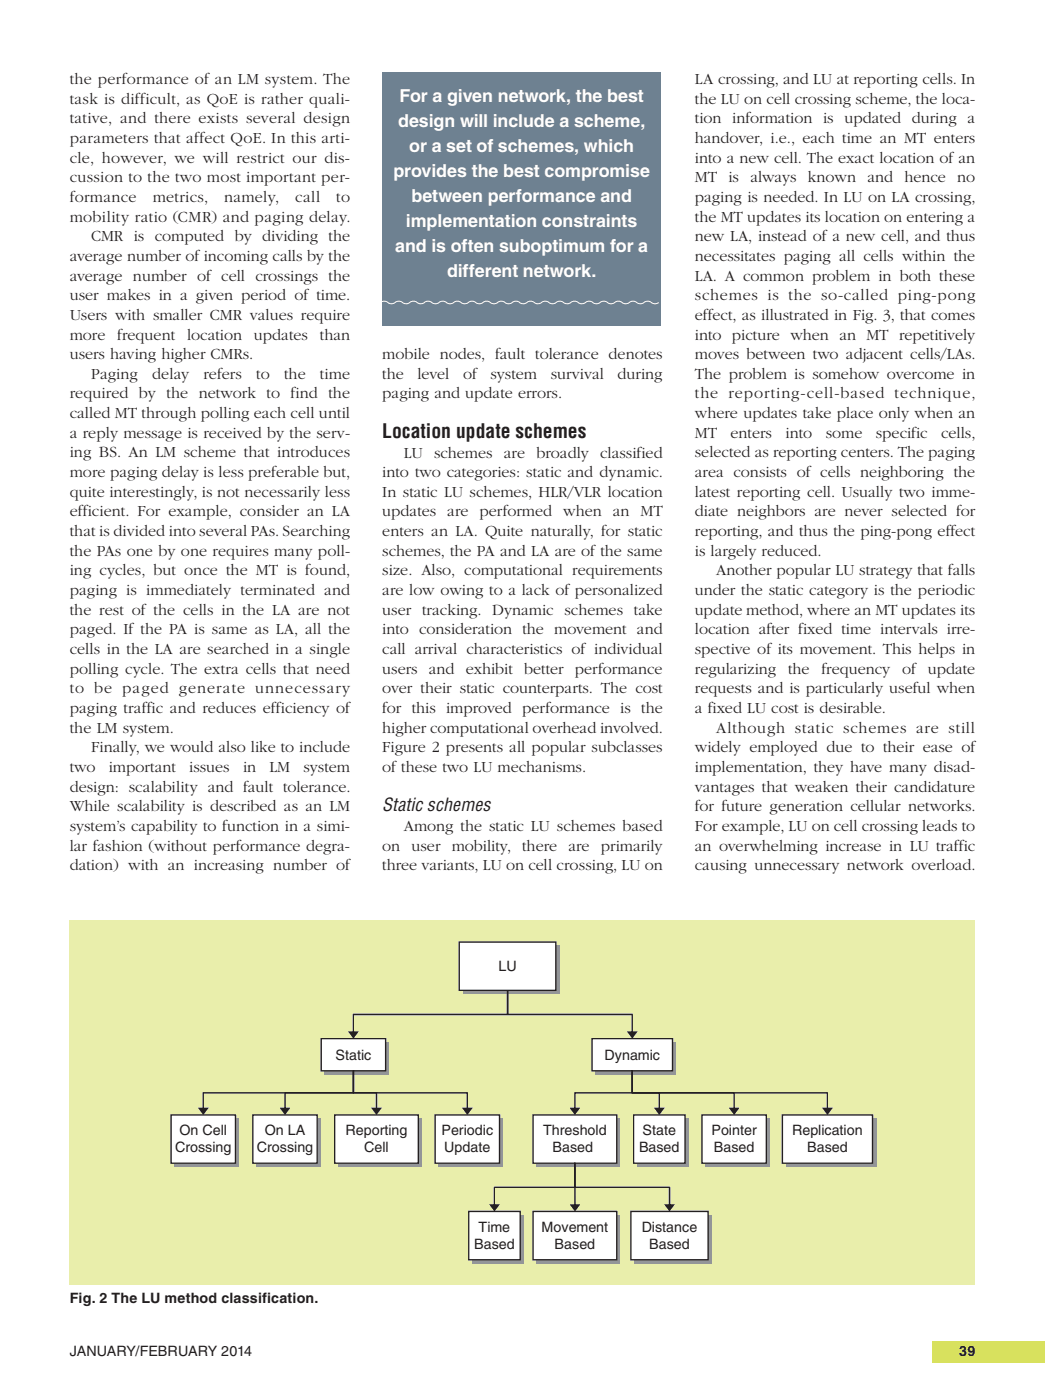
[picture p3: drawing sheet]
<svg xmlns="http://www.w3.org/2000/svg" width="206mm" height="276mm" viewBox="0 0 206 276" stroke-linecap="round" stroke-linejoin="round" font-family="sans-serif">
<defs><g id="words">
<text font-size="3.9" fill="#231f20" x="75.5" y="86.4">Location update schemes</text>
<g font-size="3.5" fill="#fff">
<text x="78.8" y="20">For a given network, the best</text>
<text x="78.6" y="25">design will include a scheme,</text>
<text x="80.8" y="29.9">or a set of schemes, which</text>
<text x="77.6" y="34.9">provides the best compromise</text>
<text x="81.2" y="39.8">between performance and</text>
<text x="80.1" y="44.7">implementation constraints</text>
<text x="78" y="49.7">and is often suboptimum for a</text>
<text x="88.2" y="54.6">different network.</text>
</g>
<text font-size="3.5" fill="#231f20" x="75.5" y="160.2">Static schemes</text>
<g font-size="3.2" fill="#231f20">
<text x="13.8" y="16.6">the performance of an LM system. The</text>
<text x="137.1" y="16.6">LA crossing, and LU at reporting cells. In</text>
<text x="13.8" y="20.5">task is difficult, as QoE is rather quali-</text>
<text x="137.1" y="20.5">the LU on cell crossing scheme, the loca-</text>
<text x="13.8" y="24.3">tative, and there exists several design</text>
<text x="13.8" y="28.2">parameters that affect QoE. In this arti-</text>
<text x="137.1" y="24.3">tion information is updated during a</text>
<text x="137.1" y="28.2">handover, i.e., each time an MT enters</text>
<text x="13.8" y="32.1">cle, however, we will restrict our dis-</text>
<text x="13.8" y="36">cussion to the two most important per-</text>
<text x="137.1" y="32.1">into a new cell. The exact location of an</text>
<text x="137.1" y="36">MT</text>
<text x="143.8" y="36">is</text>
<text x="148.1" y="36">always</text>
<text x="159.4" y="36">known</text>
<text x="171.2" y="36">and</text>
<text x="178.5" y="36">hence</text>
<text x="188.9" y="36">no</text>
<text x="13.8" y="39.9">formance</text>
<text x="30.1" y="39.9">metrics,</text>
<text x="44.2" y="39.9">namely,</text>
<text x="58.3" y="39.9">call</text>
<text x="66.4" y="39.9">to</text>
<text x="137.1" y="39.9">paging is needed. In LU on LA crossing,</text>
<text x="13.8" y="43.7">mobility ratio (CMR) and paging delay.</text>
<text x="18" y="47.6">CMR is computed by dividing the</text>
<text x="137.1" y="43.7">the MT updates its location on entering a</text>
<text x="137.1" y="47.6">new LA, instead of a new cell, and thus</text>
<text x="13.8" y="51.5">average number of incoming calls by the</text>
<text x="137.1" y="51.5">necessitates paging all cells within the</text>
<text x="13.8" y="55.4">average number of cell crossings the</text>
<text x="13.8" y="59.3">user makes in a given period of time.</text>
<text x="137.1" y="55.4">LA. A common problem in both these</text>
<text x="137.1" y="59.3">schemes is the so-called ping-pong</text>
<text x="13.8" y="63.1">Users with smaller CMR values require</text>
<text x="137.1" y="63.1">effect, as illustrated in Fig. 3, that comes</text>
<text x="13.8" y="67">more</text>
<text x="13.8" y="70.9">users having higher CMRs.</text>
<text x="23.1" y="67">frequent</text>
<text x="36.9" y="67">location</text>
<text x="50.1" y="67">updates</text>
<text x="63.1" y="67">than</text>
<text x="75.5" y="70.9">mobile nodes, fault tolerance denotes</text>
<text x="137.1" y="67">into picture when an MT repetitively</text>
<text x="137.1" y="70.9">moves between two adjacent cells/LAs.</text>
<text x="18" y="74.8">Paging</text>
<text x="30" y="74.8">delay</text>
<text x="40.2" y="74.8">refers</text>
<text x="50.6" y="74.8">to</text>
<text x="56.1" y="74.8">the</text>
<text x="63.2" y="74.8">time</text>
<text x="75.5" y="74.8">the</text>
<text x="82.4" y="74.8">level</text>
<text x="91.4" y="74.8">of</text>
<text x="96.8" y="74.8">system</text>
<text x="108.7" y="74.8">survival</text>
<text x="121.9" y="74.8">during</text>
<text x="137.1" y="74.8">The problem is somehow overcome in</text>
<text x="13.8" y="78.7">required by the network to find the</text>
<text x="13.8" y="82.5">called MT through polling each cell until</text>
<text x="75.5" y="78.6">paging and update errors.</text>
<text x="137.1" y="78.7">the reporting-cell-based technique,</text>
<text x="137.1" y="82.5">where updates take place only when an</text>
<text x="13.8" y="86.4">a reply message is received by the serv-</text>
<text x="137.1" y="86.4">MT</text>
<text x="144.2" y="86.4">enters</text>
<text x="155" y="86.4">into</text>
<text x="163" y="86.4">some</text>
<text x="172.9" y="86.4">specific</text>
<text x="185.8" y="86.4">cells,</text>
<text x="13.8" y="90.3">ing BS. An LM scheme that introduces</text>
<text x="13.8" y="94.2">more paging delay is less preferable but,</text>
<text x="75.5" y="94.2">into two categories: static and dynamic.</text>
<text x="79.7" y="90.3">LU</text>
<text x="85.7" y="90.3">schemes</text>
<text x="99.5" y="90.3">are</text>
<text x="105.9" y="90.3">broadly classified</text>
<text x="137.1" y="90.3">selected as reporting centers. The paging</text>
<text x="137.1" y="94.2">area consists of cells neighboring the</text>
<text x="13.8" y="98.1">quite interestingly, is not necessarily less</text>
<text x="13.8" y="101.9">efficient. For example, consider an LA</text>
<text x="75.5" y="98.1">In static LU schemes, HLR/VLR location</text>
<text x="75.5" y="102">updates are performed when an MT</text>
<text x="137.1" y="98.1">latest reporting cell. Usually two imme-</text>
<text x="137.1" y="101.9">diate neighbors are never selected for</text>
<text x="13.8" y="105.8">that is divided into several PAs. Searching</text>
<text x="75.5" y="105.8">enters an LA. Quite naturally, for static</text>
<text x="137.1" y="105.8">reporting, and thus the ping-pong effect</text>
<text x="13.8" y="109.7">the PAs one by one requires many poll-</text>
<text x="13.8" y="113.6">ing cycles, but once the MT is found,</text>
<text x="75.5" y="109.7">schemes, the PA and LA are of the same</text>
<text x="75.5" y="113.6">size. Also, computational requirements</text>
<text x="137.1" y="109.7">is largely reduced.</text>
<text x="141.4" y="113.6">Another popular LU strategy that falls</text>
<text x="13.8" y="117.5">paging is immediately terminated and</text>
<text x="75.5" y="117.5">are low owing to a lack of personalized</text>
<text x="137.1" y="117.5">under the static category is the periodic</text>
<text x="13.8" y="121.3">the rest of the cells in the LA are not</text>
<text x="13.8" y="125.2">paged. If the PA is same as LA, all the</text>
<text x="75.5" y="121.3">user tracking. Dynamic schemes take</text>
<text x="75.5" y="125.2">into consideration the movement and</text>
<text x="137.1" y="125.2">location after fixed time intervals irre-</text>
<text x="137.1" y="121.3">update method, where an MT updates its</text>
<text x="13.8" y="129.1">cells in the LA are searched in a single</text>
<text x="75.5" y="129.1">call arrival characteristics of individual</text>
<text x="137.1" y="129.1">spective of its movement. This helps in</text>
<text x="13.8" y="133">polling cycle. The extra cells that need</text>
<text x="13.8" y="136.9">to be paged generate unnecessary</text>
<text x="75.5" y="133">users and exhibit better performance</text>
<text x="75.5" y="136.9">over their static counterparts. The cost</text>
<text x="137.1" y="133">regularizing</text>
<text x="137.1" y="136.9">requests and is particularly useful when</text>
<text x="155.5" y="133">the</text>
<text x="162.1" y="133">frequency</text>
<text x="178" y="133">of update</text>
<text x="13.8" y="140.7">paging traffic and reduces efficiency of</text>
<text x="75.5" y="140.7">for this improved performance is the</text>
<text x="137.1" y="140.7">a fixed LU cost is desirable.</text>
<text x="13.8" y="144.6">the LM system.</text>
<text x="18" y="148.5">Finally, we would also like to include</text>
<text x="75.5" y="144.6">higher computational overhead involved.</text>
<text x="75.5" y="148.5">Figure 2 presents all popular subclasses</text>
<text x="137.1" y="148.5">widely employed due to their ease of</text>
<text x="141.4" y="144.6">Although static schemes are still</text>
<text x="13.8" y="152.4">two</text>
<text x="21.5" y="152.4">important</text>
<text x="37.3" y="152.4">issues</text>
<text x="48" y="152.4">in</text>
<text x="53.2" y="152.4">LM</text>
<text x="59.9" y="152.4">system</text>
<text x="75.5" y="152.4">of these two LU mechanisms.</text>
<text x="137.1" y="152.4">implementation, they have many disad-</text>
<text x="13.8" y="156.3">design: scalability and fault tolerance.</text>
<text x="13.8" y="160.1">While scalability is described as an LM</text>
<text x="137.1" y="156.3">vantages that weaken their candidature</text>
<text x="137.1" y="160.1">for future generation cellular networks.</text>
<text x="13.8" y="164">system’s capability to function in a simi-</text>
<text x="13.8" y="167.9">lar fashion (without performance degra-</text>
<text x="75.5" y="167.9">on user mobility, there are primarily</text>
<text x="79.7" y="164">Among the static LU schemes based</text>
<text x="137.1" y="164">For example, LU on cell crossing leads to</text>
<text x="137.1" y="167.9">an overwhelming increase in LU traffic</text>
<text x="13.8" y="171.8">dation) with an increasing number of</text>
<text x="75.5" y="171.8">three variants, LU on cell crossing, LU on</text>
<text x="137.1" y="171.8">causing unnecessary network overload.</text>
</g>
<g font-size="2.8" fill="#231f20">
<text x="98.4" y="191.6">LU</text>
<text x="66.2" y="209.3">Static</text>
<text x="119.3" y="209.3">Dynamic</text>
<text x="34.6" y="227.5">Crossing</text>
<text x="35.4" y="224.1">On Cell</text>
<text x="50.7" y="227.5">Crossing</text>
<text x="52.3" y="224.1">On LA</text>
<text x="68.2" y="224.1">Reporting</text>
<text x="71.9" y="227.5">Cell</text>
<text x="87.1" y="224.1">Periodic</text>
<text x="87.7" y="227.5">Update</text>
<text x="107.2" y="224.1">Threshold</text>
<text x="109.1" y="227.5">Based</text>
<text x="126.1" y="227.5">Based</text>
<text x="126.8" y="224.1">State</text>
<text x="140.4" y="224.1">Pointer</text>
<text x="140.9" y="227.5">Based</text>
<text x="156.3" y="224.1">Replication</text>
<text x="159.3" y="227.5">Based</text>
<text x="94.5" y="243.1">Time</text>
<text x="106.9" y="243.1">Movement</text>
<text x="126.6" y="243.1">Distance</text>
<text x="93.6" y="246.5">Based</text>
<text x="109.5" y="246.5">Based</text>
<text x="128.1" y="246.5">Based</text>
<text x="13.8" y="257.2">Fig. 2 The LU method classification.</text>
<text x="13.8" y="267.6">January/February 2014</text>
<text x="189.3" y="267.6">39</text>
</g>
</g></defs>
<path d="M184 264.8h22.3v4.2h-22.3z" fill="#d8e15e"/>
<path d="M13.8 181.6h178.7v72h-178.7z" fill="#e9eeab"/>
<path d="M91.4 186.7h19v9.5h-19z" fill="#939598"/>
<path d="M90.6 186h19.1v9.5h-19.1z" fill="#fff"/>
<path d="M90.6 186h19.1v9.5h-19.1z" fill="none" stroke="#231f20" stroke-width=".26"/>
<path d="M117.6 205.7h15.8v6.4h-15.8z" fill="#939598"/>
<path d="M116.9 205h15.8v6.4h-15.8z" fill="#fff"/>
<path d="M116.9 205h15.8v6.4h-15.8z" fill="none" stroke="#231f20" stroke-width=".26"/>
<path d="M64.1 205.7h12.7v6.4h-12.7z" fill="#939598"/>
<path d="M63.4 205h12.7v6.4h-12.7z" fill="#fff"/>
<path d="M63.4 205h12.7v6.4h-12.7z" fill="none" stroke="#231f20" stroke-width=".26"/>
<g fill="#231f20">
<path d="M69.7 200.1h30.5l-.2 .2v-4.8h.3v4.8l-.1 .1h-30.4l.1-.1v3.7l-.1 .1-.2-.1zM68.7 203.6h2.1l-1 1.4z"/>
<path d="M100 195.5h.3v4.8l-.1-.2h24.6l.1 .2v3.7l-.1 .1-.1-.1v-3.7l.1 .1h-24.6l-.2-.1zM123.7 203.6h2.1l-1 1.4z"/>
</g>
<path d="M34.5 220.8h12.7v9.5h-12.7z" fill="#939598"/>
<path d="M33.8 220.1h12.7v9.5h-12.7z" fill="#fff"/>
<path d="M33.8 220.1h12.7v9.5h-12.7z" fill="none" stroke="#231f20" stroke-width=".26"/>
<path d="M50.6 220.8h12.7v9.5h-12.7z" fill="#939598"/>
<path d="M49.9 220.1h12.7v9.5h-12.7z" fill="#fff"/>
<path d="M49.9 220.1h12.7v9.5h-12.7z" fill="none" stroke="#231f20" stroke-width=".26"/>
<path d="M66.8 220.8h16.5v9.5h-16.5z" fill="#939598"/>
<path d="M66.1 220.1h16.5v9.5h-16.5z" fill="#fff"/>
<path d="M66.1 220.1h16.5v9.5h-16.5z" fill="none" stroke="#231f20" stroke-width=".26"/>
<path d="M86.6 220.8h12.7v9.5h-12.7z" fill="#939598"/>
<path d="M85.9 220.1h12.7v9.5h-12.7z" fill="#fff"/>
<path d="M85.9 220.1h12.7v9.5h-12.7z" fill="none" stroke="#231f20" stroke-width=".26"/>
<g fill="#231f20">
<path d="M40 215.6h29.8l-.2 .1 .1-4.4 .2 .1v4.3l-.1 .2h-29.7l.2-.2v3.3l-.2 .2-.1-.2zM39.1 218.7h2.1l-1.1 1.4z"/>
<path d="M56.2 215.6h13.6l-.2 .1 .1-4.4 .2 .1v4.3l-.1 .2h-13.5l.1-.2v3.3l-.1 .2-.2-.2zM55.2 218.7h2.1l-1 1.4z"/>
<path d="M69.7 211.3l.2 .1v4.3l-.1-.1h4.6v3.5l-.2-.1v-3.3l.1 .2-4.6-.1zM73.2 218.7h2.2l-1.1 1.4z"/>
<path d="M69.7 211.3l.2 .1v4.3l-.1-.1h22.4l.2 .1v3.3l-.2 .2-.1-.2v-3.3l.1 .2h-22.4l-.2-.2zM91.2 218.7h2.1l-1.1 1.4z"/>
</g>
<path d="M105.9 220.8h16.5v9.5h-16.5z" fill="#939598"/>
<path d="M105.2 220.1h16.5v9.5h-16.5z" fill="#fff"/>
<path d="M105.2 220.1h16.5v9.5h-16.5z" fill="none" stroke="#231f20" stroke-width=".26"/>
<path d="M125.8 220.8h10.1v9.5h-10.1z" fill="#939598"/>
<path d="M125 220.1h10.2v9.5h-10.2z" fill="#fff"/>
<path d="M125 220.1h10.2v9.5h-10.2z" fill="none" stroke="#231f20" stroke-width=".26"/>
<path d="M139.2 220.8h12.7v9.5h-12.7z" fill="#939598"/>
<path d="M138.5 220.1h12.7v9.5h-12.7z" fill="#fff"/>
<path d="M138.5 220.1h12.7v9.5h-12.7z" fill="none" stroke="#231f20" stroke-width=".26"/>
<path d="M155.1 220.8h17.8v9.5h-17.8z" fill="#939598"/>
<path d="M154.4 220.1h17.8v9.5h-17.8z" fill="#fff"/>
<path d="M154.4 220.1h17.8v9.5h-17.8z" fill="none" stroke="#231f20" stroke-width=".26"/>
<g fill="#231f20">
<path d="M113.4 215.6h11.4l-.1 .1v-4.4l.2 .1v4.3l-.1 .2h-11.3l.1-.2v3.3l-.1 .2-.2-.2zM112.4 218.7h2.1l-1 1.4z"/>
<path d="M124.7 211.3l.2 .1v4.3l-.1-.1h5.4v3.5l-.2-.1v-3.3l.1 .2-5.4-.1zM129.1 218.7h2.1l-1.1 1.4z"/>
<path d="M124.7 211.3l.2 .1v4.3l-.1-.1h20.1l.1 .1v3.3l-.2 .1v-3.4l.1 .2h-20.1l-.1-.2zM143.8 218.7h2.2l-1.1 1.4z"/>
<path d="M124.7 211.3l.2 .1v4.3l-.1-.1h38.5l.1 .1v3.3l-.2 .1v-3.4l.1 .2h-38.5l-.1-.2zM162.3 218.7h2.1l-1.1 1.4z"/>
</g>
<path d="M93.2 239.9h10.2v9.5h-10.2z" fill="#939598"/>
<path d="M92.5 239.1h10.2v9.6h-10.2z" fill="#fff"/>
<path d="M92.5 239.1h10.2v9.6h-10.2z" fill="none" stroke="#231f20" stroke-width=".26"/>
<path d="M105.9 239.9h16.5v9.5h-16.5z" fill="#939598"/>
<path d="M105.2 239.1h16.5v9.6h-16.5z" fill="#fff"/>
<path d="M105.2 239.1h16.5v9.6h-16.5z" fill="none" stroke="#231f20" stroke-width=".26"/>
<path d="M125.2 239.9h15.3v9.5h-15.3z" fill="#939598"/>
<path d="M124.5 239.1h15.3v9.6h-15.3z" fill="#fff"/>
<path d="M124.5 239.1h15.3v9.6h-15.3z" fill="none" stroke="#231f20" stroke-width=".26"/>
<g fill="#231f20">
<path d="M97.5 234.3l16-.1-.2 .2v-4.8l.2-.1 .1 .1v4.9h-16l.1-.1v3.7l-.1 .1-.1-.1zM96.5 237.7h2.1l-1 1.4z"/>
<path d="M113.4 229.5l.2 .1v4.8l-.1-.2h18.6l.2 .2-.1 3.8-.2-.1v-3.7l.1 .1h-18.7zM131.1 237.7h2.1l-1.1 1.4z"/>
<path d="M113.4 229.5l.2 .1v8.5l-.1 .1-.2-.1zM112.4 237.7h2.1l-1 1.4z"/>
</g>
<path d="M75.5 14.3h54.9v50.1h-54.9z" fill="#6e8191"/>
<path d="M75.1 59.7a1.31 1.31 0 0 1 1.8 .2 1.47 1.47 0 0 0 1.4-.4 1.47 1.47 0 0 1 1.5 .4 1.47 1.47 0 0 0 1.4-.4 1.47 1.47 0 0 1 1.4 .4 1.47 1.47 0 0 0 1.5-.4 1.47 1.47 0 0 1 1.4 .4 1.47 1.47 0 0 0 1.5-.4 1.47 1.47 0 0 1 1.4 .4 1.47 1.47 0 0 0 1.5-.4 1.47 1.47 0 0 1 1.4 .4 1.47 1.47 0 0 0 1.5-.4 1.47 1.47 0 0 1 1.4 .4 1.47 1.47 0 0 0 1.5-.4 1.47 1.47 0 0 1 1.4 .4 1.47 1.47 0 0 0 1.4-.4 1.47 1.47 0 0 1 1.5 .4 1.47 1.47 0 0 0 1.4-.4 1.47 1.47 0 0 1 1.5 .4 1.47 1.47 0 0 0 1.4-.4 1.47 1.47 0 0 1 1.5 .4 1.47 1.47 0 0 0 1.4-.4 1.47 1.47 0 0 1 1.5 .4 1.47 1.47 0 0 0 1.4-.4 1.47 1.47 0 0 1 1.4 .4 1.47 1.47 0 0 0 1.5-.4 1.47 1.47 0 0 1 1.4 .4 1.47 1.47 0 0 0 1.5-.4 1.47 1.47 0 0 1 1.4 .4 1.47 1.47 0 0 0 1.5-.4 1.47 1.47 0 0 1 1.4 .4 1.47 1.47 0 0 0 1.5-.4 1.47 1.47 0 0 1 1.4 .4 1.47 1.47 0 0 0 1.4-.4 1.47 1.47 0 0 1 1.5 .4 1.47 1.47 0 0 0 1.4-.4 1.47 1.47 0 0 1 1.5 .4h.8l.3-.2" fill="none" stroke="#fff" stroke-width=".2"/>
<use href="#words"/>
</svg>
